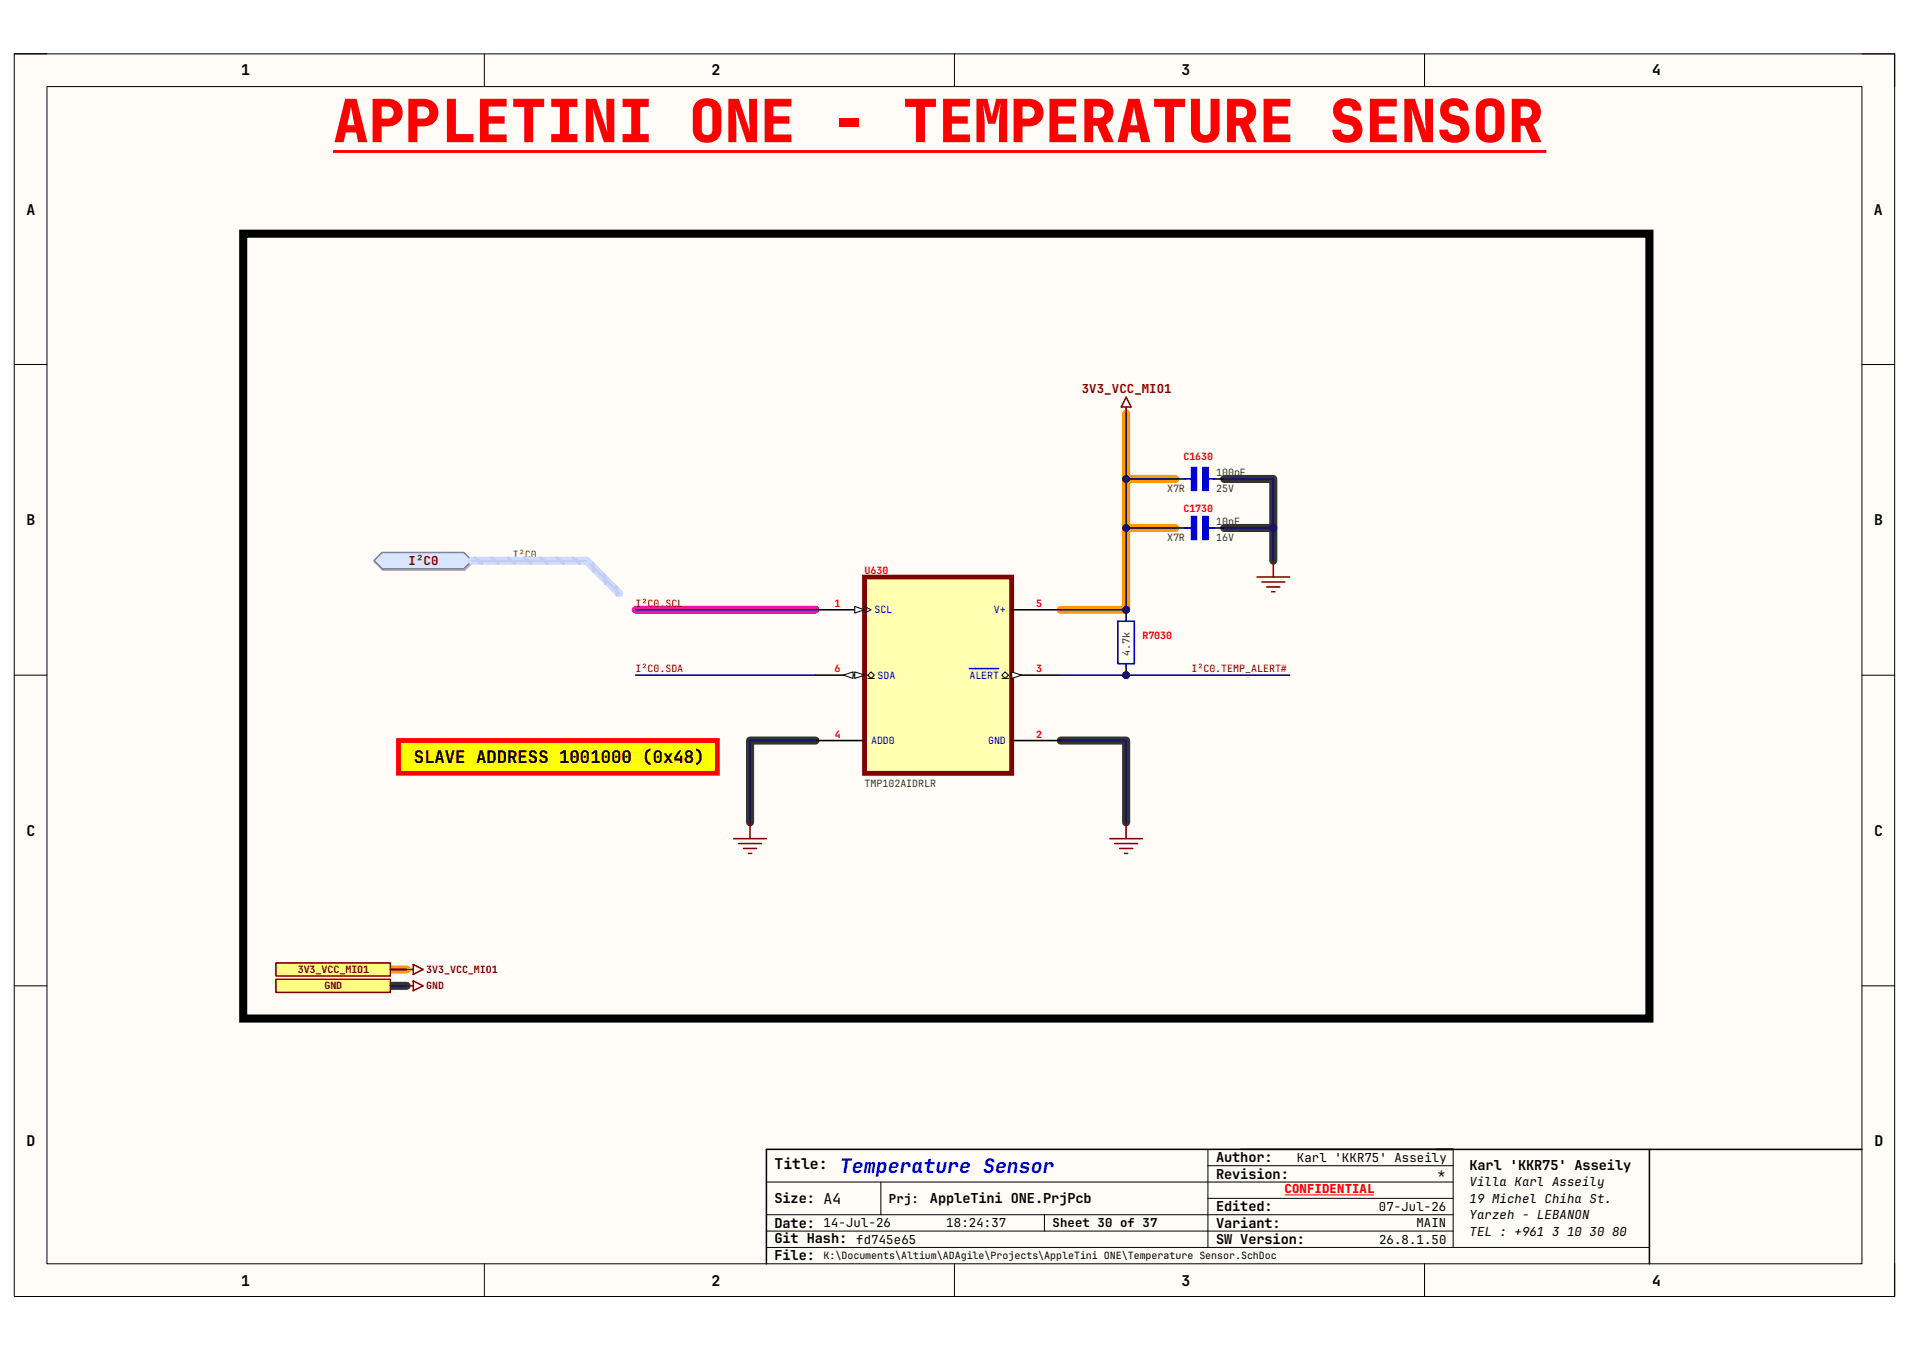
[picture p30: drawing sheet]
<svg xmlns="http://www.w3.org/2000/svg" width="420mm" height="297mm" viewBox="0 0 420 297" stroke-linecap="round" stroke-linejoin="round" font-family="sans-serif">
<defs><g id="words">
<text font-size="13.1" fill="#f00" x="73.3" y="31.3">APPLETINI ONE - TEMPERATURE SENSOR</text>
<text font-size="4.4" fill="#00f" x="184.8" y="258">Temperature Sensor</text>
<text font-size="3.8" x="91" y="167.9">SLAVE ADDRESS 1001000 (0x48)</text>
<g font-size="3.3">
<text x="53" y="16.6">1</text>
<text x="156.5" y="16.6">2</text>
<text x="260" y="16.6">3</text>
<text x="363.5" y="16.6">4</text>
<text x="5.8" y="47.2">A</text>
<text x="412.3" y="47.2">A</text>
<text x="5.8" y="115.5">B</text>
<text x="412.3" y="115.5">B</text>
<text x="5.8" y="183.9">C</text>
<text x="412.3" y="183.9">C</text>
<text x="5.8" y="252.2">D</text>
<text x="170.4" y="257.3">Title:</text>
<text x="412.4" y="252.2">D</text>
<text x="53" y="282.8">1</text>
<text x="156.5" y="282.8">2</text>
<text x="260" y="282.8">3</text>
<text x="363.5" y="282.8">4</text>
</g>
<g font-size="3">
<text x="267.5" y="255.7">Author:</text>
<text x="323.3" y="257.3">Karl 'KKR75' Asseily</text>
<text x="267.5" y="259.3">Revision:</text>
<text x="170.4" y="264.7">Size: A4</text>
<text x="204.6" y="264.7">AppleTini ONE.PrjPcb</text>
<text x="267.5" y="266.5">Edited:</text>
<text x="170.4" y="270.1">Date: 14-Jul-26</text>
<text x="170.4" y="273.6">Git Hash:</text>
<text x="267.5" y="273.7">SW Version:</text>
<text x="267.5" y="270.1">Variant:</text>
<text x="170.4" y="277.2">File:</text>
</g>
<g font-size="2.7" fill="#800000">
<text x="238" y="86.6">3V3_VCC_MIO1</text>
<text x="89.9" y="124.3">I²C0</text>
</g>
<g font-size="2.7">
<text x="285.3" y="255.7">Karl 'KKR75' Asseily</text>
<text x="316.4" y="259.2">*</text>
<text x="323.3" y="261">Villa Karl Asseily</text>
<text x="195.6" y="264.6">Prj:</text>
<text x="303.4" y="266.4">07-Jul-26</text>
<text x="323.3" y="264.6">19 Michel Chiha St.</text>
<text x="323.3" y="268.2">Yarzeh - LEBANON</text>
<text x="188.4" y="273.6">fd745e65</text>
<text x="208.2" y="270">18:24:37</text>
<text x="231.6" y="270">Sheet 30 of 37</text>
<text x="303.4" y="273.6">26.8.1.50</text>
<text x="311.6" y="270">MAIN</text>
<text x="323.3" y="271.8">TEL : +961 3 10 30 80</text>
</g>
<text font-size="2.7" fill="#f00" x="282.6" y="262.5">CONFIDENTIAL</text>
<g font-size="2.2" fill="#f00">
<text x="260.3" y="101.1">C1630</text>
<text x="260.3" y="112.6">C1730</text>
<text x="190.2" y="126.3">U630</text>
<text x="183.6" y="133.5">1</text>
<text x="228" y="133.5">5</text>
<text x="251.3" y="140.7">R7030</text>
<text x="183.6" y="147.9">6</text>
<text x="228" y="147.9">3</text>
<text x="183.7" y="162.3">4</text>
<text x="228" y="162.3">2</text>
</g>
<g font-size="2.2" fill="#274e13">
<text x="267.5" y="104.7">100nF</text>
<text x="256.8" y="108.3">X7R</text>
<text x="267.5" y="108.3">25V</text>
<text x="256.8" y="119.1">X7R</text>
<text x="267.5" y="119.1">16V</text>
<text x="267.5" y="115.5">10nF</text>
<text x="248.5" y="144.2" transform="rotate(-90 248.5 144.2)">4.7k</text>
<text x="190.2" y="173.1">TMP102AIDRLR</text>
</g>
<text font-size="2.2" fill="#783f04" x="112.9" y="122.7">I²C0</text>
<g font-size="2.2" fill="#800000">
<text x="139.8" y="133.5">I²C0.SCL</text>
<text x="139.8" y="147.9">I²C0.SDA</text>
<text x="262.1" y="147.9">I²C0.TEMP_ALERT#</text>
<text x="65.5" y="214.1">3V3_VCC_MIO1</text>
<text x="93.8" y="214.1">3V3_VCC_MIO1</text>
<text x="71.4" y="217.7">GND</text>
<text x="93.8" y="217.7">GND</text>
</g>
<g font-size="2.2" fill="#00f">
<text x="192.4" y="134.9">SCL</text>
<text x="218.7" y="134.9">V+</text>
<text x="193.1" y="149.3">SDA</text>
<text x="213.3" y="149.3">ALERT</text>
<text x="191.6" y="163.7">ADD0</text>
<text x="217.4" y="163.7">GND</text>
</g>
<text font-size="2.2" x="181.2" y="277">K:\Documents\Altium\ADAgile\Projects\AppleTini ONE\Temperature Sensor.SchDoc</text>
</g></defs>
<path d="M3.1 11.9h413.7v273.3h-413.7z" fill-rule="evenodd" fill="#fffcf8"/>
<path d="M3.1 11.9h413.7v273.3h-413.7z" fill="none" stroke="#000" stroke-width=".22"/>
<path d="M10.3 19h399.3v259h-399.3z" fill-rule="evenodd" fill="#fffcf8"/>
<g fill="none" stroke="#000" stroke-width=".22">
<path d="M3.1 11.8h7.2M10.3 19h399.3v259h-399.3zM106.6 11.8v7.2M210 11.8v7.2M313.4 11.8v7.2M409.6 11.9h7.2v7.1M3.1 80.2h7.2M409.6 80.2h7.2M3.1 148.5h7.2M409.6 148.5h7.2M3.1 216.9h7.2M409.6 216.9h7.2"/>
<path d="M265.7 256.5h54M265.7 252.9v21.5M319.7 252.9v21.5M106.6 278v7.2M168.6 260.1h151.1M168.6 270.8h151.1M168.6 267.3h151.1M168.6 274.4h194.3M193.8 260.1v7.2M210 278v7.2M229.8 267.3v3.5M265.7 263.7h54"/>
<path d="M313.4 278v7.2M416.8 278v7.2"/>
</g>
<path d="M269.3 105.4h10.8v18M269.3 116.2h10.8M179.4 162.9h-14.4v18M233.4 162.9h14.4v18M85.9 216.9h3.6" fill="none" stroke="#333" stroke-width="1.8"/>
<path d="M247.8 91v43.2h-14.4M247.8 105.4h10.8M247.8 116.2h10.8M85.9 213.3h3.6" fill="none" stroke="#f90" stroke-width="1.8"/>
<path d="M139.8 134.2h39.6" fill="none" stroke="#f0f" stroke-width="1.8"/>
<path d="M316.1 252.9h93.5M319.7 252.9h-151.1v25.1M362.9 252.9v25.1" fill="none" stroke="#000" stroke-width=".34"/>
<path d="M282.6 262.9h19.6" fill="none" stroke="#f00" stroke-width=".22"/>
<path d="M73.3 33.3h266.9" fill="none" stroke="#f00" stroke-width=".64" stroke-linecap="butt"/>
<path d="M53.5 51.4h309.4v172.7h-309.4z" fill="none" stroke="#000" stroke-width="1.8"/>
<path d="M190.2 127h32.4v43.1h-32.4z" fill-rule="evenodd" fill="#ffffb0"/>
<path d="M190.2 127h32.4v43.1h-32.4z" fill="none" stroke="#800000" stroke-width="1.1"/>
<path d="M222.6 134.2h10.8M222.6 148.5h10.8M179.4 162.9h10.8M222.6 162.9h10.8" fill="none" stroke="#000" stroke-width=".34"/>
<path d="M222.6 147.8l2.1 .7-2.1 .8z" fill="#f8fcff"/>
<path d="M220.4 149.3h1.5M221.1 147.8l.8 .7-.8 .8-.7-.8zM222.6 147.8l2.1 .7-2.1 .8z" fill="none" stroke="#000" stroke-width=".22"/>
<path d="M213.3 147.1h6.4" fill="none" stroke="#00f" stroke-width=".34"/>
<path d="M179.4 148.5h10.8" fill="none" stroke="#000" stroke-width=".34"/>
<path d="M188 147.8l2.2 .7-2.2 .8z" fill="#f8fcff"/>
<path d="M188 147.8l2.2 .7-2.2 .8z" fill="none" stroke="#000" stroke-width=".22"/>
<path d="M185.5 148.5l2.2-.7v1.5z" fill="#f8fcff"/>
<path d="M185.5 148.5l2.2-.7v1.5zM190.9 148.5l.7-.7 .8 .7-.8 .8zM190.9 149.3h1.5" fill="none" stroke="#000" stroke-width=".22"/>
<path d="M179.4 134.2h10.8" fill="none" stroke="#000" stroke-width=".34"/>
<path d="M188 133.4l2.2 .8-2.2 .7z" fill="#f8fcff"/>
<path d="M188 133.4l2.2 .8-2.2 .7zM190.2 133.4l1.4 .8-1.4 .7" fill="none" stroke="#000" stroke-width=".22"/>
<path d="M247.8 89.5v1.5M247.8 87.4l1 2.1h-2.1zM244.2 184.5h7.2M245.2 185.6h5.1M246.3 186.7h2.9M247.4 187.7h.7M247.8 180.9v3.6" fill="none" stroke="#800000" stroke-width=".34"/>
<path d="M258.6 105.4h2.1M267.2 105.4h2.1" fill="none" stroke="#000" stroke-width=".34"/>
<path d="M260.7 105.4h1.4M265.7 105.4h1.5" fill="none" stroke="#00f" stroke-width=".34"/>
<path d="M262.1 102.9h1.1v5h-1.1z" fill-rule="evenodd" fill="#00f"/>
<path d="M262.1 102.9h1.1v5h-1.1z" fill="none" stroke="#00f" stroke-width=".22"/>
<path d="M262.1 102.9h1.1v5h-1.1z" fill="none" stroke="#00f" stroke-width=".34"/>
<path d="M264.7 102.9h1v5h-1z" fill-rule="evenodd" fill="#00f"/>
<path d="M264.7 102.9h1v5h-1z" fill="none" stroke="#00f" stroke-width=".22"/>
<path d="M264.7 102.9h1v5h-1z" fill="none" stroke="#00f" stroke-width=".34"/>
<path d="M276.5 127h7.2M277.6 128h5M278.7 129.1h2.9M279.8 130.2h.7M280.1 123.4v3.6" fill="none" stroke="#800000" stroke-width=".34"/>
<path d="M84.3 121.9h17.9l1.8 1.8-1.8 1.8h-17.9l-1.8-1.8z" fill-rule="evenodd" fill="#bac0ca"/>
<path d="M84.3 121.9h17.9l1.8 1.8-1.8 1.8h-17.9l-1.8-1.8z" fill="none" stroke="#a6acb6" stroke-width=".22"/>
<path d="M82.3 123.4l1.8-1.8h18l1.8 1.8-1.8 1.8h-18z" fill-rule="evenodd" fill="#d5e4ff"/>
<path d="M82.3 123.4l1.8-1.8h18l1.8 1.8-1.8 1.8h-18z" fill="none" stroke="#71809b" stroke-width=".34"/>
<path d="M258.6 116.2h2.1M267.2 116.2h2.1" fill="none" stroke="#000" stroke-width=".34"/>
<path d="M260.7 116.2h1.4M265.7 116.2h1.5" fill="none" stroke="#00f" stroke-width=".34"/>
<path d="M262.1 113.6h1.1v5.1h-1.1z" fill-rule="evenodd" fill="#00f"/>
<path d="M262.1 113.6h1.1v5.1h-1.1z" fill="none" stroke="#00f" stroke-width=".22"/>
<path d="M262.1 113.6h1.1v5.1h-1.1z" fill="none" stroke="#00f" stroke-width=".34"/>
<path d="M264.7 113.6h1v5.1h-1z" fill-rule="evenodd" fill="#00f"/>
<path d="M264.7 113.6h1v5.1h-1z" fill="none" stroke="#00f" stroke-width=".22"/>
<path d="M264.7 113.6h1v5.1h-1z" fill="none" stroke="#00f" stroke-width=".34"/>
<path d="M161.4 184.5h7.2M162.5 185.6h5M163.6 186.7h2.9M164.7 187.7h.7M165 180.9v3.6" fill="none" stroke="#800000" stroke-width=".34"/>
<path d="M87.7 162.9h70.1v7.2h-70.1z" fill-rule="evenodd" fill="#ff0"/>
<path d="M87.7 162.9h70.1v7.2h-70.1z" fill="none" stroke="#f00" stroke-width="1.1"/>
<circle cx="247.8" cy="148.5" r=".72" fill="#000080"/>
<circle cx="247.8" cy="148.5" r=".72" fill="none" stroke="#000080" stroke-width=".22"/>
<circle cx="247.8" cy="134.2" r=".72" fill="#000080"/>
<circle cx="247.8" cy="134.2" r=".72" fill="none" stroke="#000080" stroke-width=".22"/>
<path d="M247.8 146.7v1.8" fill="none" stroke="#000" stroke-width=".34"/>
<circle cx="247.8" cy="148.5" r=".72" fill="#000080"/>
<circle cx="247.8" cy="148.5" r=".72" fill="none" stroke="#000080" stroke-width=".22"/>
<path d="M247.8 134.2v1.8" fill="none" stroke="#000" stroke-width=".34"/>
<circle cx="247.8" cy="134.2" r=".72" fill="#000080"/>
<circle cx="247.8" cy="134.2" r=".72" fill="none" stroke="#000080" stroke-width=".22"/>
<path d="M246 136.7h3.6v9.3h-3.6zM247.8 136v.7M247.8 146v.7" fill="none" stroke="#00f" stroke-width=".34"/>
<path d="M269.3 105.4h10.8v18M233.4 162.9h14.4v18" fill="none" stroke="#000080" stroke-width=".34"/>
<circle cx="280.1" cy="116.2" r=".72" fill="#000080"/>
<circle cx="280.1" cy="116.2" r=".72" fill="none" stroke="#000080" stroke-width=".22"/>
<path d="M247.8 91v43.2h-14.4" fill="none" stroke="#000080" stroke-width=".34"/>
<circle cx="247.8" cy="105.4" r=".72" fill="#000080"/>
<circle cx="247.8" cy="105.4" r=".72" fill="none" stroke="#000080" stroke-width=".22"/>
<circle cx="247.8" cy="116.2" r=".72" fill="#000080"/>
<circle cx="247.8" cy="116.2" r=".72" fill="none" stroke="#000080" stroke-width=".22"/>
<circle cx="247.8" cy="134.2" r=".72" fill="#000080"/>
<circle cx="247.8" cy="134.2" r=".72" fill="none" stroke="#000080" stroke-width=".22"/>
<path d="M247.8 105.4h10.8M139.8 134.2h39.6M139.8 148.5h39.6" fill="none" stroke="#000080" stroke-width=".34"/>
<circle cx="247.8" cy="105.4" r=".72" fill="#000080"/>
<circle cx="247.8" cy="105.4" r=".72" fill="none" stroke="#000080" stroke-width=".22"/>
<path d="M269.3 116.2h10.8" fill="none" stroke="#000080" stroke-width=".34"/>
<circle cx="280.1" cy="116.2" r=".72" fill="#000080"/>
<circle cx="280.1" cy="116.2" r=".72" fill="none" stroke="#000080" stroke-width=".22"/>
<path d="M247.8 116.2h10.8" fill="none" stroke="#000080" stroke-width=".34"/>
<circle cx="247.8" cy="116.2" r=".72" fill="#000080"/>
<circle cx="247.8" cy="116.2" r=".72" fill="none" stroke="#000080" stroke-width=".22"/>
<path d="M233.4 148.5h50.3M179.4 162.9h-14.4v18" fill="none" stroke="#000080" stroke-width=".34"/>
<circle cx="247.8" cy="148.5" r=".72" fill="#000080"/>
<circle cx="247.8" cy="148.5" r=".72" fill="none" stroke="#000080" stroke-width=".22"/>
<path d="M103.9 123.4h25.1l7.2 7.2" fill="none" stroke="#cbdaff" stroke-width="1.8"/>
<path d="M104.6 122.7l1.4 1.3M108.2 122.7l1.4 1.3M111.8 122.7l1.4 1.3M115.4 122.7l1.4 1.3M119 122.7l1.4 1.3M122.6 122.7l1.4 1.3M126.2 122.7l1.4 1.3M130.5 123.9l.1 1.9M133 126.5l.2 1.9M135.6 129l.1 1.9" fill="none" stroke="#adbce7" stroke-width=".55"/>
<path d="M103.9 123.4h25.1l7.2 7.2" fill="none" stroke="#adbce7" stroke-width=".34"/>
<path d="M60.7 215.5h25.2v2.8h-25.2z" fill-rule="evenodd" fill="#ffff80"/>
<path d="M60.7 215.5h25.2v2.8h-25.2zM89.5 216.9h1.4M89.5 213.3h1.4M90.9 215.8l2.2 1.1-2.2 1.1zM90.9 212.2l2.2 1.1-2.2 1.1z" fill="none" stroke="#800000" stroke-width=".34"/>
<path d="M85.9 216.9h3.6" fill="none" stroke="#000080" stroke-width=".34"/>
<path d="M60.7 211.9h25.2v2.8h-25.2z" fill-rule="evenodd" fill="#ffff80"/>
<path d="M60.7 211.9h25.2v2.8h-25.2z" fill="none" stroke="#800000" stroke-width=".34"/>
<path d="M85.9 213.3h3.6" fill="none" stroke="#000080" stroke-width=".34"/>
<use href="#words"/>
</svg>
